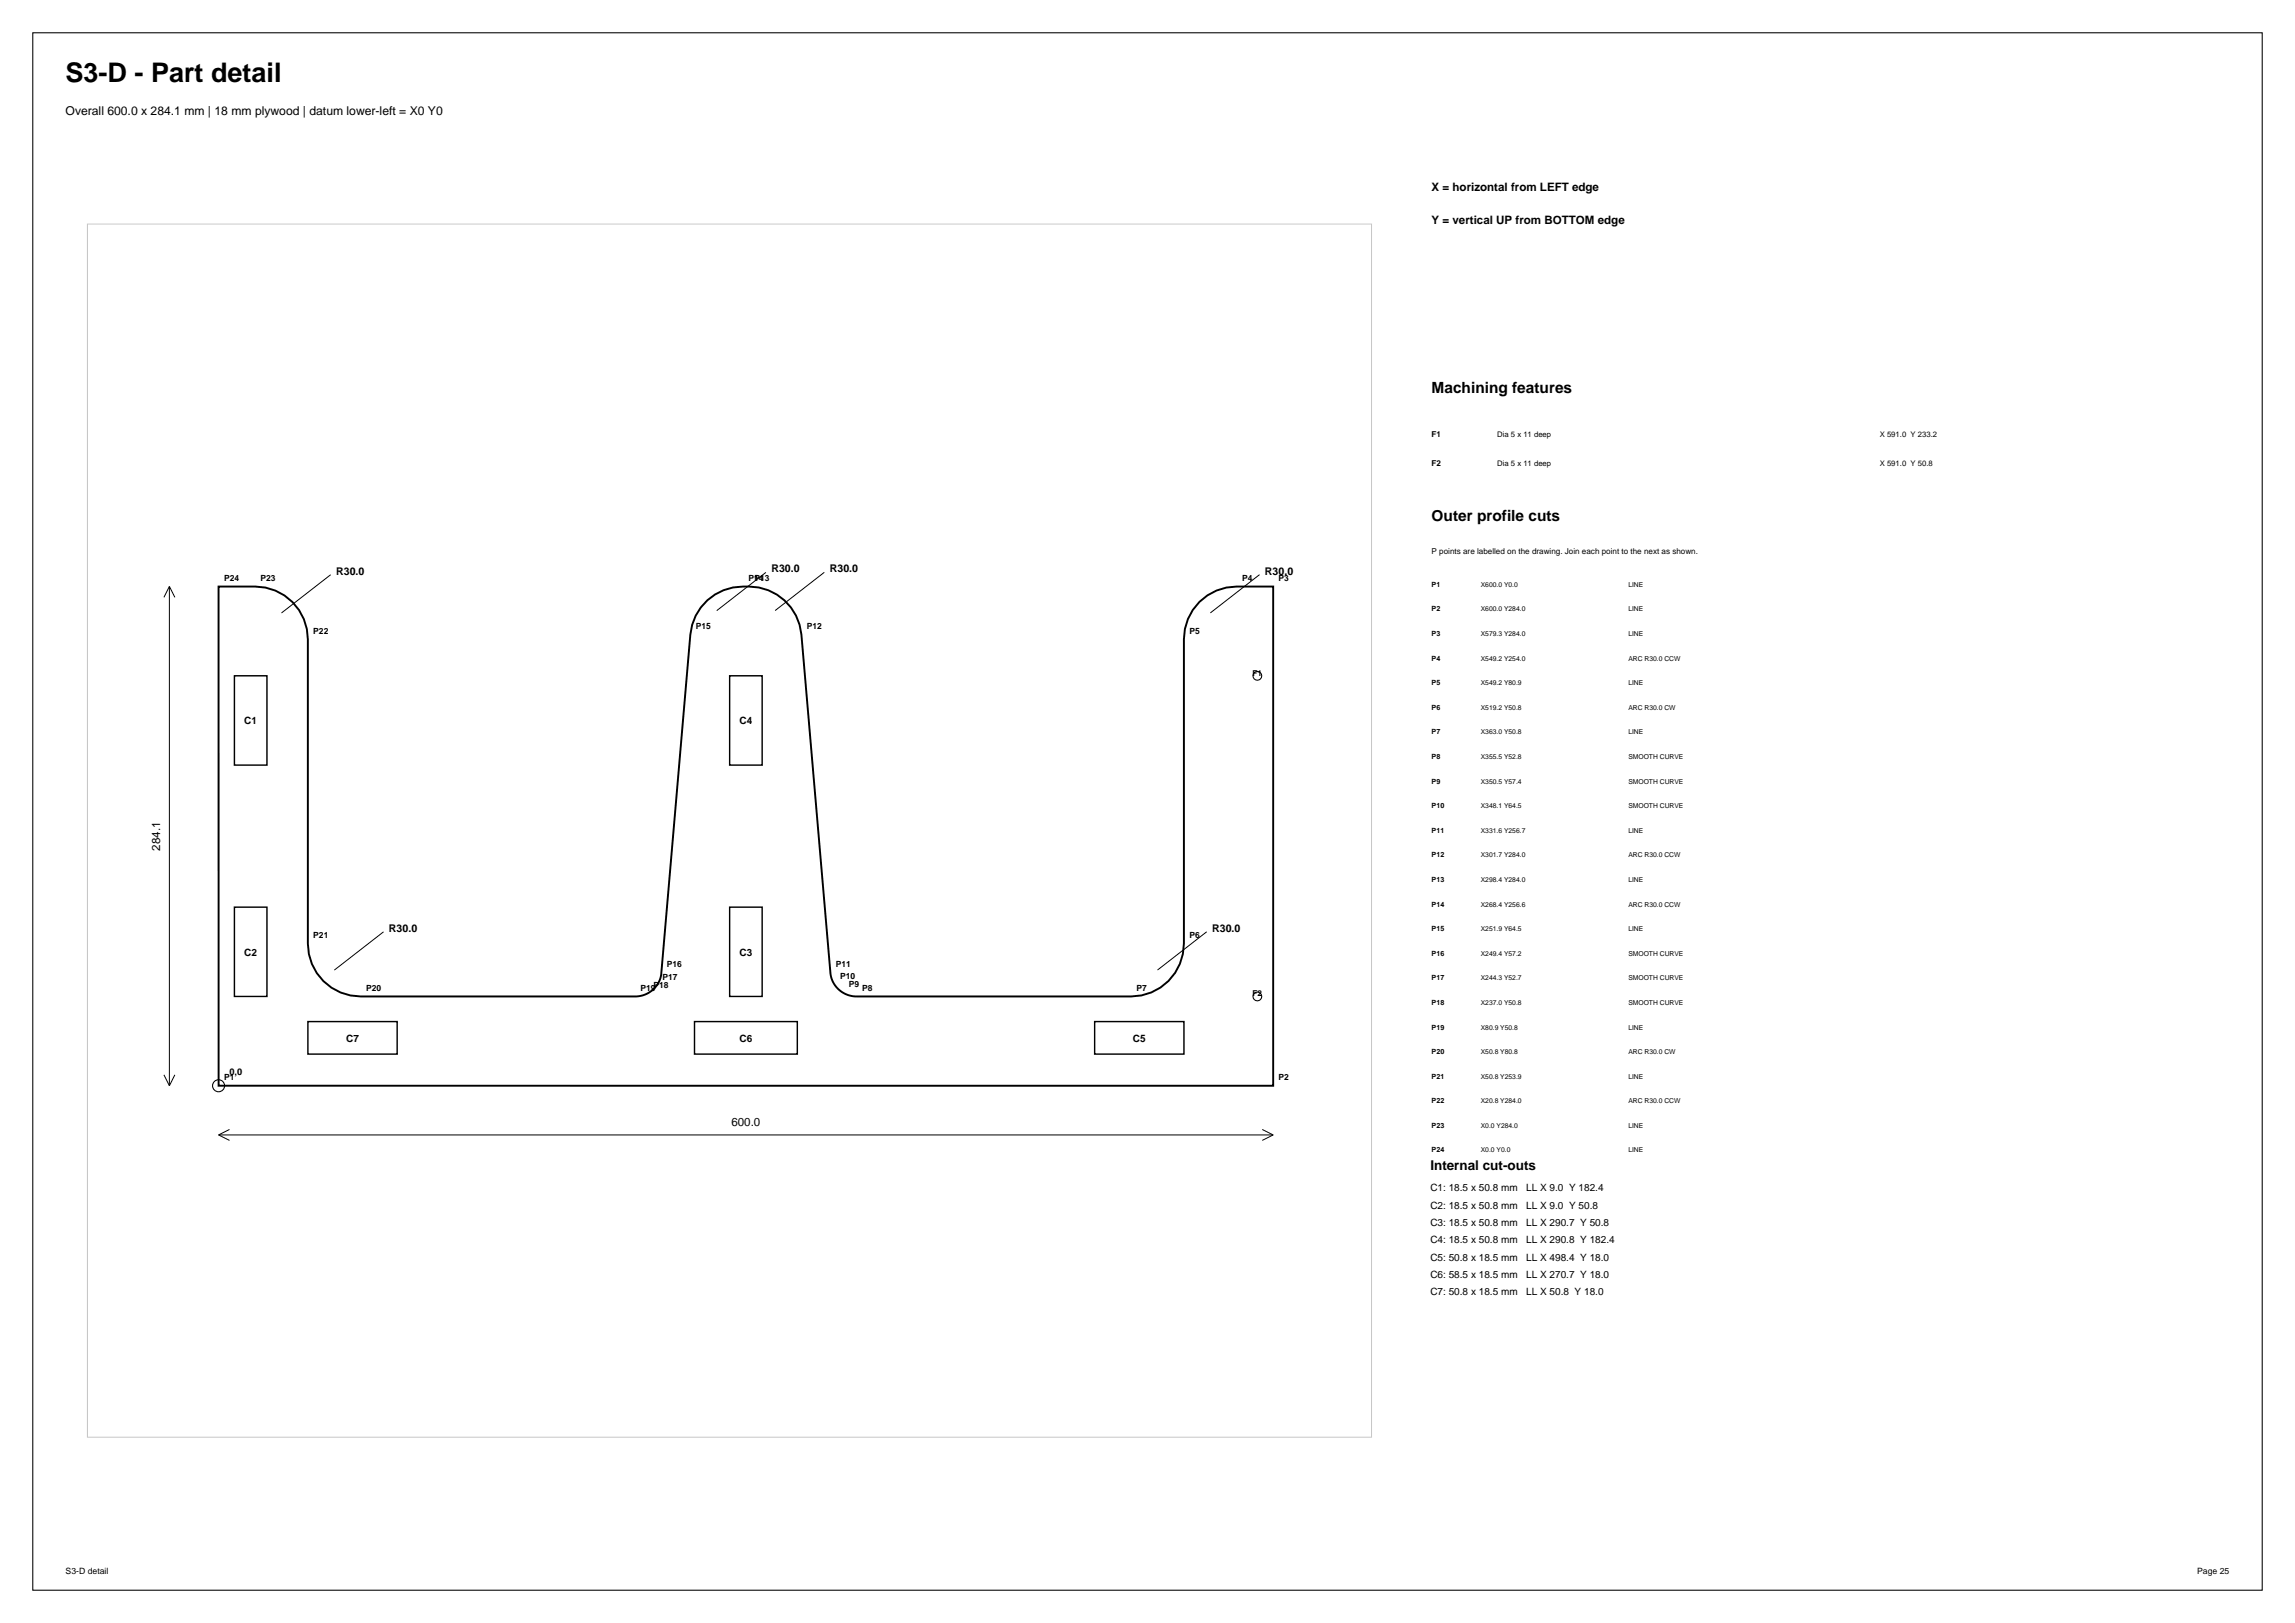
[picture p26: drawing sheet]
<svg xmlns="http://www.w3.org/2000/svg" width="420mm" height="297mm" viewBox="0 0 420 297" stroke-linecap="round" stroke-linejoin="round" font-family="sans-serif">
<defs><g id="words">
<text font-size="4.9" x="12" y="15">S3-D - Part detail</text>
<g font-size="2.8">
<text x="262" y="72">Machining features</text>
<text x="262" y="95.4">Outer profile cuts</text>
</g>
<text font-size="2.5" x="261.8" y="214.1">Internal cut-outs</text>
<text font-size="2.2" x="12" y="21">Overall 600.0 x 284.1 mm | 18 mm plywood | datum lower-left = X0 Y0</text>
<g font-size="2.1">
<text x="262" y="35">X = horizontal from LEFT edge</text>
<text x="262" y="41">Y = vertical UP from BOTTOM edge</text>
<text x="29.3" y="155.6" transform="rotate(-90 29.3 155.6)">284.1</text>
<text x="133.9" y="206.1">600.0</text>
</g>
<g font-size="1.9">
<text x="61.5" y="105.2">R30.0</text>
<text x="141.2" y="104.7">R30.0</text>
<text x="151.9" y="104.7">R30.0</text>
<text x="231.5" y="105.2">R30.0</text>
<text x="71.2" y="170.5">R30.0</text>
<text x="221.8" y="170.5">R30.0</text>
</g>
<g font-size="1.8">
<text x="44.7" y="132.5">C1</text>
<text x="135.3" y="132.5">C4</text>
<text x="44.7" y="174.9">C2</text>
<text x="135.3" y="174.9">C3</text>
<text x="63.3" y="190.6">C7</text>
<text x="135.3" y="190.6">C6</text>
<text x="207.3" y="190.6">C5</text>
<text x="261.8" y="218">C1: 18.5 x 50.8 mm</text>
<text x="261.8" y="221.2">C2: 18.5 x 50.8 mm</text>
<text x="279.3" y="218">LL X 9.0 Y 182.4</text>
<text x="279.3" y="221.2">LL X 9.0 Y 50.8</text>
<text x="261.8" y="224.3">C3: 18.5 x 50.8 mm</text>
<text x="261.8" y="227.5">C4: 18.5 x 50.8 mm</text>
<text x="279.3" y="224.3">LL X 290.7 Y 50.8</text>
<text x="279.3" y="227.5">LL X 290.8 Y 182.4</text>
<text x="261.8" y="230.7">C5: 50.8 x 18.5 mm</text>
<text x="261.8" y="233.9">C6: 58.5 x 18.5 mm</text>
<text x="279.3" y="230.7">LL X 498.4 Y 18.0</text>
<text x="279.3" y="233.9">LL X 270.7 Y 18.0</text>
<text x="261.8" y="237">C7: 50.8 x 18.5 mm</text>
<text x="279.3" y="237">LL X 50.8 Y 18.0</text>
</g>
<text font-size="1.7" x="42" y="196.7">0,0</text>
<g font-size="1.6">
<text x="41" y="106.3">P24</text>
<text x="47.7" y="106.3">P23</text>
<text x="137" y="106.3">P14</text>
<text x="138.1" y="106.3">P13</text>
<text x="227.3" y="106.3">P4</text>
<text x="234" y="106.3">P3</text>
<text x="57.3" y="116">P22</text>
<text x="127.3" y="115.2">P15</text>
<text x="147.7" y="115.1">P12</text>
<text x="217.7" y="116">P5</text>
<text x="57.3" y="171.7">P21</text>
<text x="217.7" y="171.7">P6</text>
<text x="121.2" y="179.3">P17</text>
<text x="122" y="177">P16</text>
<text x="153" y="176.9">P11</text>
<text x="153.7" y="179.2">P10</text>
<text x="67" y="181.3">P20</text>
<text x="117.2" y="181.3">P19</text>
<text x="119.6" y="180.7">P18</text>
<text x="155.4" y="180.7">P9</text>
<text x="157.8" y="181.3">P8</text>
<text x="208" y="181.3">P7</text>
<text x="41" y="197.7">P1</text>
<text x="234" y="197.7">P2</text>
<text x="12" y="288">S3-D detail</text>
<text x="402.1" y="288">Page 25</text>
</g>
<g font-size="1.5">
<text x="262" y="80">F1</text>
<text x="262" y="85.2">F2</text>
<text x="262" y="101.4">P points are labelled on the drawing. Join each point to the next as shown.</text>
<text x="229.2" y="123.7">F1</text>
<text x="229.2" y="182.3">F2</text>
</g>
<g font-size="1.4">
<text x="274" y="80">Dia 5 x 11 deep</text>
<text x="344" y="80">X 591.0 Y 233.2</text>
<text x="274" y="85.2">Dia 5 x 11 deep</text>
<text x="344" y="85.2">X 591.0 Y 50.8</text>
</g>
<g font-size="1.3">
<text x="262" y="107.4">P1</text>
<text x="262" y="111.9">P2</text>
<text x="262" y="116.4">P3</text>
<text x="262" y="120.9">P4</text>
<text x="262" y="125.4">P5</text>
<text x="262" y="129.9">P6</text>
<text x="262" y="134.4">P7</text>
<text x="262" y="138.9">P8</text>
<text x="262" y="143.4">P9</text>
<text x="262" y="147.9">P10</text>
<text x="262" y="152.4">P11</text>
<text x="262" y="156.9">P12</text>
<text x="262" y="161.4">P13</text>
<text x="262" y="165.9">P14</text>
<text x="262" y="170.4">P15</text>
<text x="262" y="174.9">P16</text>
<text x="262" y="179.4">P17</text>
<text x="262" y="183.9">P18</text>
<text x="262" y="188.4">P19</text>
<text x="262" y="192.9">P20</text>
<text x="262" y="197.4">P21</text>
<text x="262" y="201.9">P22</text>
<text x="262" y="206.4">P23</text>
<text x="262" y="210.9">P24</text>
</g>
<g font-size="1.2">
<text x="271" y="107.4">X600.0 Y0.0</text>
<text x="298" y="107.4">LINE</text>
<text x="271" y="111.9">X600.0 Y284.0</text>
<text x="298" y="111.9">LINE</text>
<text x="271" y="116.4">X579.3 Y284.0</text>
<text x="298" y="116.4">LINE</text>
<text x="271" y="120.9">X549.2 Y254.0</text>
<text x="271" y="125.4">X549.2 Y80.9</text>
<text x="298" y="120.9">ARC R30.0 CCW</text>
<text x="298" y="125.4">LINE</text>
<text x="271" y="129.9">X519.2 Y50.8</text>
<text x="298" y="129.9">ARC R30.0 CW</text>
<text x="271" y="134.4">X363.0 Y50.8</text>
<text x="298" y="134.4">LINE</text>
<text x="271" y="138.9">X355.5 Y52.8</text>
<text x="271" y="143.4">X350.5 Y57.4</text>
<text x="298" y="138.9">SMOOTH CURVE</text>
<text x="298" y="143.4">SMOOTH CURVE</text>
<text x="271" y="147.9">X348.1 Y64.5</text>
<text x="298" y="147.9">SMOOTH CURVE</text>
<text x="271" y="152.4">X331.6 Y256.7</text>
<text x="298" y="152.4">LINE</text>
<text x="271" y="156.9">X301.7 Y284.0</text>
<text x="271" y="161.4">X298.4 Y284.0</text>
<text x="298" y="156.9">ARC R30.0 CCW</text>
<text x="298" y="161.4">LINE</text>
<text x="271" y="165.9">X268.4 Y256.6</text>
<text x="298" y="165.9">ARC R30.0 CCW</text>
<text x="271" y="170.4">X251.9 Y64.5</text>
<text x="298" y="170.4">LINE</text>
<text x="271" y="174.9">X249.4 Y57.2</text>
<text x="271" y="179.4">X244.3 Y52.7</text>
<text x="298" y="174.9">SMOOTH CURVE</text>
<text x="298" y="179.4">SMOOTH CURVE</text>
<text x="271" y="183.9">X237.0 Y50.8</text>
<text x="298" y="183.9">SMOOTH CURVE</text>
<text x="271" y="188.4">X80.9 Y50.8</text>
<text x="298" y="188.4">LINE</text>
<text x="271" y="192.9">X50.8 Y80.8</text>
<text x="271" y="197.4">X50.8 Y253.9</text>
<text x="298" y="192.9">ARC R30.0 CW</text>
<text x="298" y="197.4">LINE</text>
<text x="271" y="201.9">X20.8 Y284.0</text>
<text x="298" y="201.9">ARC R30.0 CCW</text>
<text x="271" y="206.4">X0.0 Y284.0</text>
<text x="298" y="206.4">LINE</text>
<text x="271" y="210.9">X0.0 Y0.0</text>
<text x="298" y="210.9">LINE</text>
</g>
</g></defs>
<g fill="none" stroke="#000" stroke-width=".19">
<path d="M6 6h408v285h-408z"/>
<circle cx="230.1" cy="123.7" r=".8"/>
<circle cx="40" cy="198.7" r="1.1"/>
<circle cx="230.1" cy="182.3" r=".8"/>
</g>
<path d="M16 41h235v222h-235z" fill="none" stroke="#c7c7c7" stroke-width=".18"/>
<path d="M40 107.3h6.7a9.7 9.7 0 0 1 9.6 9.7v55.7a9.7 9.7 0 0 0 9.7 9.6h50.4l.9-.1 1-.3 .8-.5 .8-.7 .8-1.2 .3-1.3 5.3-62a9.7 9.7 0 0 1 10.8-8.9 9.7 9.7 0 0 1 9.6 8.8l5.3 62.1 .4 1.3 .8 1.2 .7 .7 .9 .5 .9 .3 .9 .1h50.4a9.7 9.7 0 0 0 9.7-9.6v-55.7a9.7 9.7 0 0 1 9.6-9.7h6.7v91.4h-193z" fill="none" stroke="#000" stroke-width=".35"/>
<g fill="none" stroke="#000" stroke-width=".18">
<path d="M31 107.3v91.4M31 107.3l-1 2M31 107.3l1 2M60.5 105.2l-9 7M140.2 104.7l-9 7M150.9 104.7l-9 7M230.5 105.2l-9 7M70.2 170.5l-9 7M220.8 170.5l-9 7M30 196.7l1 2M32 196.7l-1 2M40 207.7h193"/>
<path d="M40 207.7l2 1M42 206.7l-2 1M231 206.7l2 1M233 207.7l-2 1"/>
</g>
<path d="M42.9 123.7h6v16.3h-6zM133.5 123.7h6v16.3h-6zM42.9 166h6v16.3h-6zM133.5 166h6v16.3h-6zM56.3 186.9h16.4v6h-16.4zM127.1 186.9h18.8v6h-18.8zM200.3 186.9h16.4v6h-16.4z" fill="none" stroke="#000" stroke-width=".26"/>
<use href="#words"/>
</svg>
